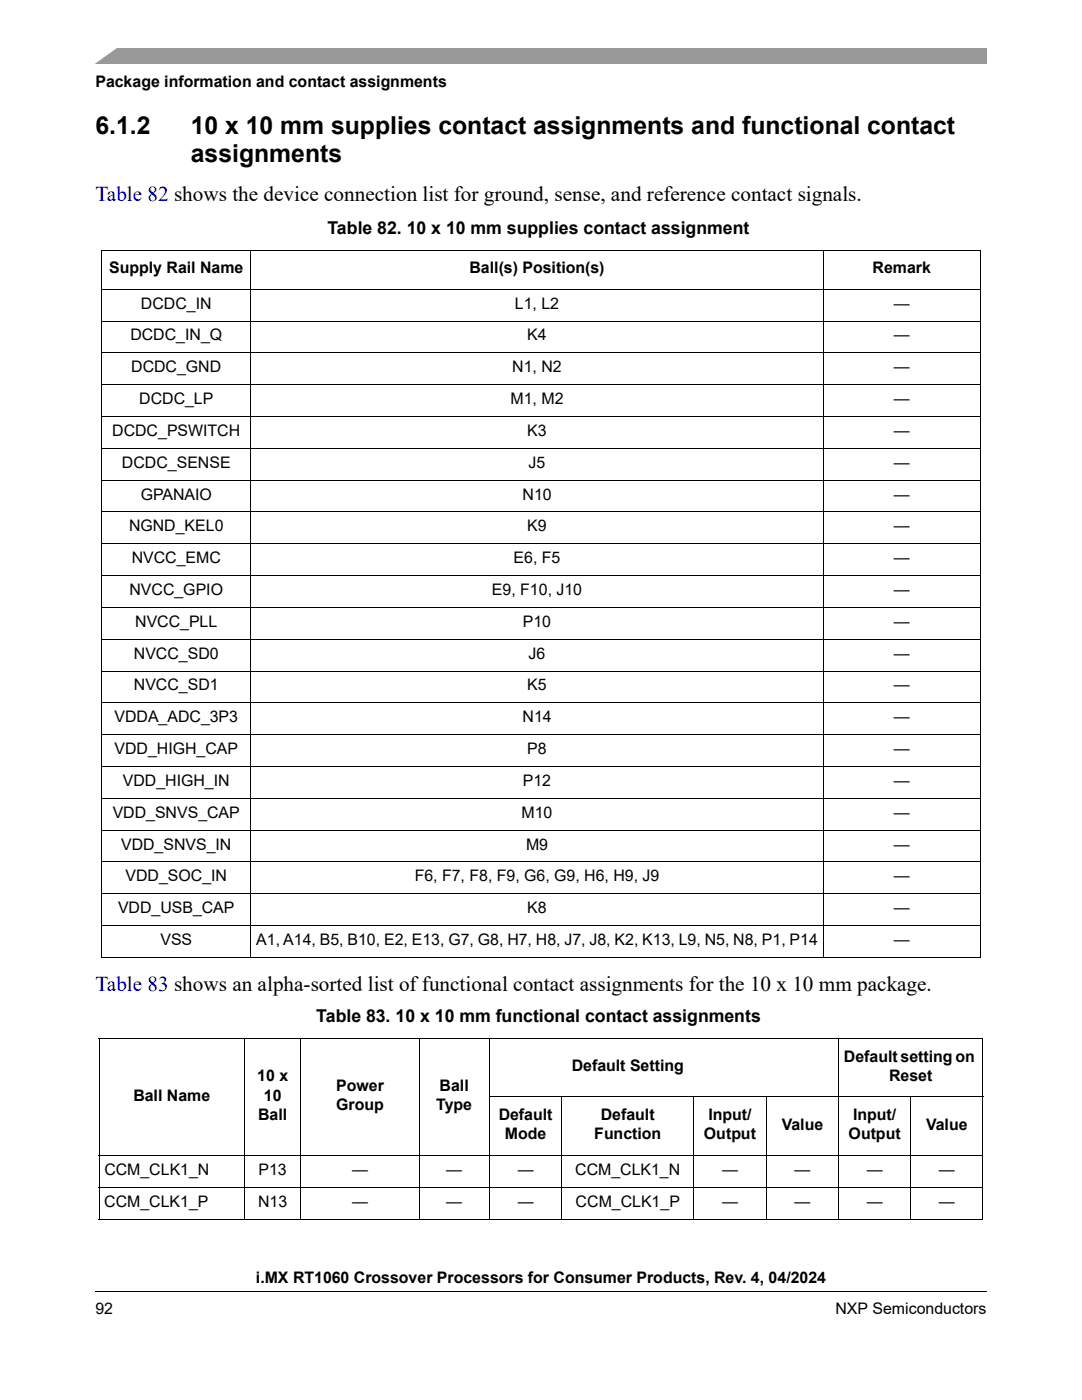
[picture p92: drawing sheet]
<svg xmlns="http://www.w3.org/2000/svg" width="216mm" height="279mm" viewBox="0 0 216 279" stroke-linecap="round" stroke-linejoin="round" font-family="sans-serif">
<defs><g id="words">
<g font-size="4.9">
<text x="19" y="26.8">6.1.2</text>
<text x="38.1" y="26.8">10 x 10 mm supplies contact assignments and functional contact</text>
<text x="38.1" y="32.4">assignments</text>
</g>
<g font-size="4.2" fill="#0000c2">
<text x="19" y="40.1">Table 82 shows the device connection list for ground, sense, and reference contact signals.</text>
<text x="19" y="197.8">Table 83 shows an alpha-sorted list of functional contact assignments for the 10 x 10 mm package.</text>
</g>
<g font-size="3.5">
<text x="65.4" y="46.7">Table 82. 10 x 10 mm supplies contact assignment</text>
<text x="63.1" y="204">Table 83. 10 x 10 mm functional contact assignments</text>
</g>
<g font-size="3.2">
<text x="19" y="17.4">Package information and contact assignments</text>
<text x="21.8" y="54.5">Supply Rail Name</text>
<text x="93.7" y="54.5">Ball(s) Position(s)</text>
<text x="174.1" y="54.5">Remark</text>
<text x="28.1" y="61.6">DCDC_IN</text>
<text x="102.8" y="61.6">L1, L2</text>
<text x="178.3" y="61.6">—</text>
<text x="26" y="67.9">DCDC_IN_Q</text>
<text x="105.2" y="67.9">K4</text>
<text x="178.3" y="67.9">—</text>
<text x="26.2" y="74.3">DCDC_GND</text>
<text x="102.2" y="74.3">N1, N2</text>
<text x="178.3" y="74.3">—</text>
<text x="27.8" y="80.6">DCDC_LP</text>
<text x="101.9" y="80.6">M1, M2</text>
<text x="178.3" y="80.6">—</text>
<text x="22.4" y="87">DCDC_PSWITCH</text>
<text x="105.2" y="87">K3</text>
<text x="178.3" y="87">—</text>
<text x="24.3" y="93.3">DCDC_SENSE</text>
<text x="105.5" y="93.3">J5</text>
<text x="178.3" y="93.3">—</text>
<text x="28.1" y="99.7">GPANAIO</text>
<text x="104.3" y="99.7">N10</text>
<text x="178.3" y="99.7">—</text>
<text x="25.8" y="106">NGND_KEL0</text>
<text x="105.2" y="106">K9</text>
<text x="178.3" y="106">—</text>
<text x="26.3" y="112.4">NVCC_EMC</text>
<text x="102.5" y="112.4">E6, F5</text>
<text x="178.3" y="112.4">—</text>
<text x="25.8" y="118.7">NVCC_GPIO</text>
<text x="98.2" y="118.7">E9, F10, J10</text>
<text x="178.3" y="118.7">—</text>
<text x="27" y="125.1">NVCC_PLL</text>
<text x="104.3" y="125.1">P10</text>
<text x="178.3" y="125.1">—</text>
<text x="26.7" y="131.4">NVCC_SD0</text>
<text x="105.5" y="131.4">J6</text>
<text x="178.3" y="131.4">—</text>
<text x="26.7" y="137.8">NVCC_SD1</text>
<text x="105.2" y="137.8">K5</text>
<text x="178.3" y="137.8">—</text>
<text x="22.8" y="144.1">VDDA_ADC_3P3</text>
<text x="104.3" y="144.1">N14</text>
<text x="178.3" y="144.1">—</text>
<text x="22.8" y="150.5">VDD_HIGH_CAP</text>
<text x="105.2" y="150.5">P8</text>
<text x="178.3" y="150.5">—</text>
<text x="24.5" y="156.8">VDD_HIGH_IN</text>
<text x="104.3" y="156.8">P12</text>
<text x="178.3" y="156.8">—</text>
<text x="22.5" y="163.2">VDD_SNVS_CAP</text>
<text x="104.1" y="163.2">M10</text>
<text x="178.3" y="163.2">—</text>
<text x="24.2" y="169.5">VDD_SNVS_IN</text>
<text x="105" y="169.5">M9</text>
<text x="178.3" y="169.5">—</text>
<text x="25" y="175.9">VDD_SOC_IN</text>
<text x="82.8" y="175.9">F6, F7, F8, F9, G6, G9, H6, H9, J9</text>
<text x="178.3" y="175.9">—</text>
<text x="23.5" y="182.2">VDD_USB_CAP</text>
<text x="105.2" y="182.2">K8</text>
<text x="178.3" y="182.2">—</text>
<text x="32" y="188.6">VSS</text>
<text x="51.1" y="188.6">A1, A14, B5, B10, E2, E13, G7, G8, H7, H8, J7, J8, K2, K13, L9, N5, N8, P1, P14</text>
<text x="178.3" y="188.6">—</text>
<text x="51.3" y="215.8">10 x</text>
<text x="114.1" y="213.8">Default Setting</text>
<text x="168.4" y="211.9">Default setting on</text>
<text x="177.4" y="215.8">Reset</text>
<text x="26.6" y="219.6">Ball Name</text>
<text x="52.7" y="219.6">10</text>
<text x="67.1" y="217.7">Power</text>
<text x="67.1" y="221.6">Group</text>
<text x="87" y="221.6">Type</text>
<text x="87.7" y="217.7">Ball</text>
<text x="51.5" y="223.5">Ball</text>
<text x="99.5" y="223.5">Default</text>
<text x="100.7" y="227.4">Mode</text>
<text x="118.6" y="227.4">Function</text>
<text x="119.9" y="223.5">Default</text>
<text x="140.5" y="227.4">Output</text>
<text x="141.3" y="223.5">Input/</text>
<text x="156" y="225.5">Value</text>
<text x="169.3" y="227.4">Output</text>
<text x="170.2" y="223.5">Input/</text>
<text x="184.8" y="225.5">Value</text>
<text x="20.8" y="234.5">CCM_CLK1_N</text>
<text x="51.6" y="234.5">P13</text>
<text x="70.2" y="234.5">—</text>
<text x="89" y="234.5">—</text>
<text x="103.3" y="234.5">—</text>
<text x="114.8" y="234.5">CCM_CLK1_N</text>
<text x="144.1" y="234.5">—</text>
<text x="158.5" y="234.5">—</text>
<text x="172.9" y="234.5">—</text>
<text x="187.3" y="234.5">—</text>
<text x="20.8" y="240.8">CCM_CLK1_P</text>
<text x="51.5" y="240.8">N13</text>
<text x="70.2" y="240.8">—</text>
<text x="89" y="240.8">—</text>
<text x="103.3" y="240.8">—</text>
<text x="114.9" y="240.8">CCM_CLK1_P</text>
<text x="144.1" y="240.8">—</text>
<text x="158.5" y="240.8">—</text>
<text x="172.9" y="240.8">—</text>
<text x="187.3" y="240.8">—</text>
<text x="51.1" y="256.1">i.MX RT1060 Crossover Processors for Consumer Products, Rev. 4, 04/2024</text>
<text x="19" y="262.3">92</text>
<text x="166.7" y="262.3">NXP Semiconductors</text>
</g>
</g></defs>
<path d="M19 257.7v.2zM196.8 257.7l.1 .2z" fill="#000"/>
<path d="M19 257.8h177.8" fill="none" stroke="#000" stroke-width=".2"/>
<path d="M19 9.5h177.8v3.2h-177.8z" fill="#999"/>
<path d="M17.1 9.2h6.8l-5.3 3.8h-1.5z" fill-rule="evenodd" fill="#fff"/>
<g fill="#fff">
<path d="M20.3 50h29.8v7.7h-29.8z"/>
<path d="M50.1 50h114.1v7.7h-114.1z"/>
<path d="M164.2 50h31.4v7.7h-31.4z"/>
<path d="M20.3 57.7h29.8v6.4h-29.8z"/>
<path d="M50.1 57.7h114.1v6.4h-114.1z"/>
<path d="M164.2 57.7h31.4v6.4h-31.4z"/>
<path d="M20.3 64.1h29.8v6.3h-29.8z"/>
<path d="M50.1 64.1h114.1v6.3h-114.1z"/>
<path d="M164.2 64.1h31.4v6.3h-31.4z"/>
<path d="M20.3 70.4h29.8v6.4h-29.8z"/>
<path d="M50.1 70.4h114.1v6.4h-114.1z"/>
<path d="M164.2 70.4h31.4v6.4h-31.4z"/>
<path d="M20.3 76.8h29.8v6.3h-29.8z"/>
<path d="M50.1 76.8h114.1v6.3h-114.1z"/>
<path d="M164.2 76.8h31.4v6.3h-31.4z"/>
<path d="M20.3 83.1h29.8v6.4h-29.8z"/>
<path d="M50.1 83.1h114.1v6.4h-114.1z"/>
<path d="M164.2 83.1h31.4v6.4h-31.4z"/>
<path d="M20.3 89.5h29.8v6.3h-29.8z"/>
<path d="M50.1 89.5h114.1v6.3h-114.1z"/>
<path d="M164.2 89.5h31.4v6.3h-31.4z"/>
<path d="M20.3 95.8h29.8v6.4h-29.8z"/>
<path d="M50.1 95.8h114.1v6.4h-114.1z"/>
<path d="M164.2 95.8h31.4v6.4h-31.4z"/>
<path d="M20.3 102.2h29.8v6.3h-29.8z"/>
<path d="M50.1 102.2h114.1v6.3h-114.1z"/>
<path d="M164.2 102.2h31.4v6.3h-31.4z"/>
<path d="M20.3 108.5h29.8v6.4h-29.8z"/>
<path d="M50.1 108.5h114.1v6.4h-114.1z"/>
<path d="M164.2 108.5h31.4v6.4h-31.4z"/>
<path d="M20.3 114.9h29.8v6.3h-29.8z"/>
<path d="M50.1 114.9h114.1v6.3h-114.1z"/>
<path d="M164.2 114.9h31.4v6.3h-31.4z"/>
<path d="M20.3 121.2h29.8v6.4h-29.8z"/>
<path d="M50.1 121.2h114.1v6.4h-114.1z"/>
<path d="M164.2 121.2h31.4v6.4h-31.4z"/>
<path d="M20.3 127.6h29.8v6.3h-29.8z"/>
<path d="M50.1 127.6h114.1v6.3h-114.1z"/>
<path d="M164.2 127.6h31.4v6.3h-31.4z"/>
<path d="M20.3 133.9h29.8v6.4h-29.8z"/>
<path d="M50.1 133.9h114.1v6.4h-114.1z"/>
<path d="M164.2 133.9h31.4v6.4h-31.4z"/>
<path d="M20.3 140.3h29.8v6.3h-29.8z"/>
<path d="M50.1 140.3h114.1v6.3h-114.1z"/>
<path d="M164.2 140.3h31.4v6.3h-31.4z"/>
<path d="M20.3 146.6h29.8v6.4h-29.8z"/>
<path d="M50.1 146.6h114.1v6.4h-114.1z"/>
<path d="M164.2 146.6h31.4v6.4h-31.4z"/>
<path d="M20.3 153h29.8v6.3h-29.8z"/>
<path d="M50.1 153h114.1v6.3h-114.1z"/>
<path d="M164.2 153h31.4v6.3h-31.4z"/>
<path d="M20.3 159.3h29.8v6.4h-29.8z"/>
<path d="M50.1 159.3h114.1v6.4h-114.1z"/>
<path d="M164.2 159.3h31.4v6.4h-31.4z"/>
<path d="M20.3 165.7h29.8v6.3h-29.8z"/>
<path d="M50.1 165.7h114.1v6.3h-114.1z"/>
<path d="M164.2 165.7h31.4v6.3h-31.4z"/>
<path d="M20.3 172h29.8v6.4h-29.8z"/>
<path d="M50.1 172h114.1v6.4h-114.1z"/>
<path d="M164.2 172h31.4v6.4h-31.4z"/>
<path d="M20.3 178.4h29.8v6.3h-29.8z"/>
<path d="M50.1 178.4h114.1v6.3h-114.1z"/>
<path d="M164.2 178.4h31.4v6.3h-31.4z"/>
<path d="M20.3 184.7h29.8v6.4h-29.8z"/>
<path d="M50.1 184.7h114.1v6.4h-114.1z"/>
<path d="M164.2 184.7h31.4v6.4h-31.4z"/>
</g>
<g fill="none" stroke="#000" stroke-width=".2">
<path d="M20.2 50h175.5M20.2 57.7h175.5M20.3 50v141M50.1 49.9v141.3M164.2 49.9v141.3M195.6 50v141M20.2 64.1h175.5M20.2 70.4h175.5M20.2 76.8h175.5M20.2 83.1h175.5M20.2 89.5h175.5M20.2 95.8h175.5"/>
<path d="M20.2 102.2h175.5M20.2 108.5h175.5M20.2 114.9h175.5M20.2 121.2h175.5M20.2 127.6h175.5M20.2 133.9h175.5M20.2 140.3h175.5M20.2 146.6h175.5M20.2 153h175.5M20.2 159.3h175.5M20.2 165.7h175.5M20.2 172h175.5"/>
<path d="M20.2 178.4h175.5M20.2 184.7h175.5M20.2 191.1h175.5M19.7 207.3h176.5M19.8 207.4v35.8M48.8 207.2v36.2M60 207.2v36.2M83.6 207.2v36.2M97.6 218.9h98.6M97.6 207.2v36.2M112.1 218.8v24.6M138.4 218.8v24.6"/>
<path d="M152.9 218.8v24.6M167.3 207.2v36.2M181.7 218.8v24.6M196.1 207.4v35.8M19.7 230.6h176.5M19.7 236.9h176.5M19.7 243.3h176.5"/>
</g>
<use href="#words"/>
</svg>
